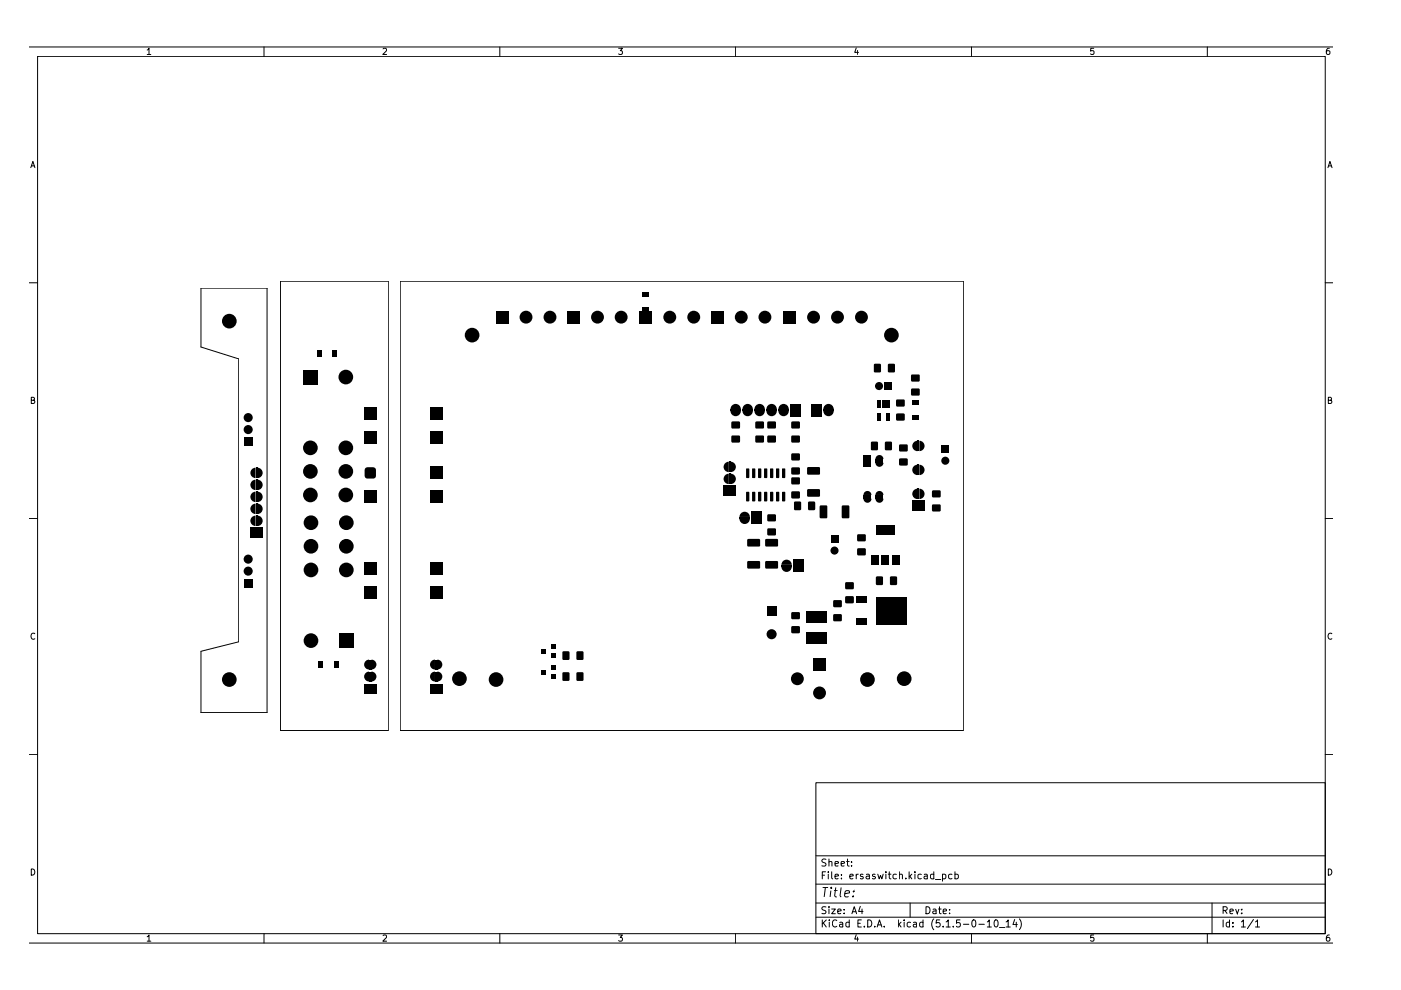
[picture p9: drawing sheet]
<svg xmlns="http://www.w3.org/2000/svg" width="297mm" height="210mm" viewBox="0 0 297 210" stroke-linecap="round" stroke-linejoin="round" font-family="sans-serif">
<g fill="none" stroke="#000" stroke-width=".21">
<path d="M6.3 10h276.3M8 11.9h273v186.1h-273zM31.2 10.6l.4-.4v1.3M31.2 11.5h.8M56 10v1.9M81.2 10.4l.5-.2 .3 .4-.8 .9h.8M106 10v1.9M131.2 10.2h.8l-.5 .5 .4 .1v.6l-.2 .1-.5-.1M156 10v1.9M181.5 10.2l-.3 .9h.8M181.8 10.7v.8M206 10v1.9"/>
<path d="M231.9 10.2h-.6l-.1 .6h.6l.1 .6-.2 .1-.5-.1M256 10v1.9M281.8 10.2h-.2a.83 .83 0 0 0-.1 1.3l.4-.1 .1-.4-.3-.3-.5 .3M6.5 35.5l.5-1.3 .4 1.3M6.7 35.2h.6M281.5 35.5l.5-1.3 .4 1.3M281.7 35.2h.6M6.3 60h1.7M59.5 59.6h22.8v95.3h-22.8zM84.9 59.6h119.3v95.3h-119.3zM281 60h1.6M42.6 61.1h14v90h-14v-13l8-2v-60l-8-2.5z"/>
<path d="M6.6 84.9l.6-.1v-.4l-.6-.2v1.3h.5l.3-.4-.3-.2M281.6 84.9l.6-.1v-.4l-.6-.2v1.3h.5l.3-.4-.3-.2M6.3 110h1.7M281 110h1.6M7.4 134.4a.58 .58 0 0 0-.8 .5 .58 .58 0 0 0 .8 .5M282.4 134.4a.58 .58 0 0 0-.8 .5 .58 .58 0 0 0 .8 .5M6.3 159.9h1.7M281 159.9h1.6M173 166h108v32h-108zM6.3 200h276.3M6.6 184.2a.65 .65 0 0 1 .8 .7 .65 .65 0 0 1-.8 .6zM31.2 198.6l.4-.4v1.3"/>
<path d="M31.2 199.5h.8M56 198v2M81.2 198.4l.5-.2 .3 .4-.8 .9h.8M106 198v2M131.2 198.2h.8l-.5 .5 .4 .2v.5l-.2 .1-.5-.1M156 198v2M173 194.5h108M173 191.5h108M173 187.5h108M173 181.5h108M174.3 195v1.5M174.3 185.6h.5"/>
<path d="M174.4 188.2h1.2M174.6 195.7l.6 .8M175 188.2l-.3 2M175 184.8h-.7v1.5M175.1 192.3l-.5-.1-.3 .2v.4l.7 .3 .1 .4-.3 .2h-.5M175.1 182.2l-.5-.1-.3 .2v.4l.7 .3 .1 .4-.3 .2h-.5M175.2 195l-.9 .9M175.6 184.8v.2M175.6 185.3v1M175.8 192.2v.2M175.8 182.8l.2-.2 .3 .1 .1 .9M175.8 182.1v1.5"/>
<path d="M175.8 192.7v1M175.8 195v.2M175.8 195.5v1M176.2 188.8l-.2 1.4M176.2 188.2v.2M176.3 192.7h.8l-.8 1h.8M176.3 184.8v1.3l.2 .2M176.8 188.8h.8M177 185.8l.8-.1-.1-.3-.4-.1-.3 .3 .1 .7h.6M177 183.1l.8-.1-.1-.3-.4-.1-.3 .2 .1 .8h.6M177.2 188.2l-.2 1.7v.2l.4 .1M177.4 195.2a.71 .71 0 0 0-1 .5 .71 .71 0 0 0 .7 .8l.3-.1"/>
<path d="M177.6 193.2l.7-.1v-.3l-.5-.1-.2 .2 .1 .8h.6M178 195.6h.6l.1 .9M178.3 188.2l-.2 1.7 .3 .3M178.3 183.1l.7-.1v-.3l-.4-.1-.3 .2 .1 .8h.6M178.4 186.2v.1M178.4 185.4v.2M178.7 195.9l-.5 .1-.2 .2 .2 .3h.5M179 193.6v.1M179 192.8v.1M179.1 189.5l1-.2v-.4h-.8l-.2 1 .2 .3 .6-.1M179.5 182.6h.6M179.7 182.1v1.3l.4 .2"/>
<path d="M180.1 195.6l-.5-.1-.3 .3 .1 .6 .2 .1h.5M180.1 195v1.5M180.2 185.8l.7-.1-.1-.3-.4-.1-.2 .3 .1 .7h.5M180.5 183.5v.1M180.5 182.7v.1M180.6 193.7l.5-1.5 .5 1.5M180.8 193.3h.7M180.9 190l-.1 .2M181 188.9v.2M181.5 198.2l-.3 .9h.8M181.5 185.3v1M181.8 198.7v.8"/>
<path d="M181.9 195.8h.5M182 185.3l-.5 .3M182.4 192.2l-.4 1h1M182.6 195h-.7v1.5h.7M182.8 192.7v1M183 185.4l-.4-.1-.2 .3 .1 .2 .5 .1v.4h-.6M183.3 196.4v.1M183.7 185.4h.6v.9M184 195a.76 .76 0 0 1 .8 .8 .76 .76 0 0 1-.8 .7zM184.3 185.7l-.5 .1-.2 .2 .2 .3h.5M185.5 196.4v.1M185.5 185.4l-.3-.1-.2 .3v.2l.5 .1v.4h-.5"/>
<path d="M186 196.5l.5-1.5 .5 1.5M186.1 185.3l.3 1 .3-.7 .3 .7 .3-1M186.1 196.1h.7M187.5 196.4v.1M187.8 184.8v.2M187.8 185.3v1M188.3 185.3h.6M188.5 184.8v1.3l.4 .2M190 185.4l-.4-.1-.3 .3 .2 .7h.5M190.5 195v1.5M190.6 196l.4 .5M190.7 185.5l.6-.1v.9"/>
<path d="M190.7 184.8v1.5M191 195.5l-.5 .6M191.7 195v.2M191.7 195.5v1M192.1 186.2v.1M192.8 184.8v1.5M192.9 185.8l.4 .5M193 191.5v3M193.1 195.6l-.5-.1-.3 .3 .1 .6 .2 .1h.5M193.3 185.3l-.5 .6M193.7 195.6h.6v.9M194 184.8v.2"/>
<path d="M194 185.3v1M194.3 195.9l-.5 .1-.2 .2 .2 .3h.5M195.3 185.4l-.4-.1-.3 .3 .1 .6 .2 .1h.4M195.7 195.6l-.4-.1-.3 .3v.6l.3 .1h.4M195.7 195v1.5M196 185.4h.5l.1 .9M196.3 192.2a.75 .75 0 0 1 .9 .8 .75 .75 0 0 1-.9 .7zM196.6 185.7l-.5 .1-.2 .2 .2 .3h.5M197.8 192.8h.6l.1 .9M198 194.8a1.67 1.67 0 0 0 0 2.3M198 185.4l-.5-.1-.2 .3v.6l.2 .1h.5M198 184.8v1.5"/>
<path d="M198.3 186.5h1.2M198.5 193.1l-.5 .1a.3 .3 0 0 0-.2 .5h.7M199 192.7h.5M199.2 192.2v1.3l.3 .2M199.3 195h-.7l-.1 .8 .2-.2 .5 .1 .1 .2v.5l-.3 .1-.5-.1M199.8 185.4l.5-.1 .2 .3v.6l-.2 .1h-.5M199.8 185.3v1.5M200 193.2l.7-.1-.1-.3-.4-.1-.2 .2v.8h.6M200 196.4v.1M200.6 195.5l.5-.5v1.5M200.6 196.5h.9M201.3 193.6v.1"/>
<path d="M201.3 192.8v.1M201.8 185.4l-.4-.1-.3 .3 .1 .6 .2 .1h.4M202.1 196.4v.1M202.5 185.4l.4-.1 .3 .3-.1 .6-.2 .1h-.4M202.5 184.8v1.5M203.5 195h-.7v.8l.2-.2 .5 .1 .1 .2-.1 .5-.2 .1-.5-.1M204.3 196h1.1M206 198v2M206.3 195.1l.1-.1a.81 .81 0 0 1 .5 .8 .81 .81 0 0 1-.5 .7 1.01 1.01 0 0 1-.1-1.4zM207.5 196h1.2M209.3 195.5l.5-.5v1.5M209.3 196.5h.9"/>
<path d="M210.9 195.2l.2-.2a.81 .81 0 0 1 .5 .8 .81 .81 0 0 1-.5 .7l-.2-.1-.1-.4zM211.9 196.7h1.2M213.3 195.5l.5-.5v1.5M213.3 196.5h.9M215.1 195l-.3 1h.9M215.5 195.5v1M216.1 194.8a1.74 1.74 0 0 1 0 2.3M231.9 198.2h-.6l-.1 .7 .2-.2 .4 .1 .1 .6-.2 .1-.5-.1M256 198v2M257 191.5v6.5M259.3 193l.7-.1 .2-.2-.1-.3-.8-.2v1.5M259.3 195v1.5"/>
<path d="M259.7 193l.5 .7M260.7 195.6l-.4-.1-.3 .3 .1 .7h.6M260.7 195v1.5M260.8 193.2l.7-.1-.1-.3-.4-.1-.2 .2v.8h.6M261.4 196.4v.1M261.4 195.6v.2M262 192.7l.3 1 .4-1M263.2 195.5l.4-.5v1.5M263.2 196.5h.8M263.3 193.6v.1M263.3 192.8v.1M265.8 195l-1.3 1.9"/>
<path d="M266.2 195.5l.4-.5v1.5M266.2 196.5h.8M281.6 184.2a.65 .65 0 0 1 .8 .7 .65 .65 0 0 1-.8 .6zM281.8 198.2h-.2a.83 .83 0 0 0-.1 1.3l.4-.1 .1-.4-.3-.3-.4 .1-.1 .2"/>
</g>
<g fill="#000">
<path d="M67.2 74.2h1v1.3h-1zM70.5 74.2h1v1.3h-1zM105.1 65.9h2.7v2.7h-2.7zM120.3 65.9h2.7v2.7h-2.7zM135.6 65.9h2.7v2.7h-2.7zM136.3 65.2h1.3v1h-1.3zM136.3 61.9h1.3v1h-1.3zM150.8 65.9h2.7v2.7h-2.7zM166.1 65.9h2.7v2.7h-2.7zM185.4 77.2l1.1-.1 .3 .1v1.5l-.1 .2h-1.4zM188.3 77.2l.2-.1 1.2 .1v1.7l-1.3 .1-.1-.2zM51.7 92.7h1.9v1.9h-1.9z"/>
<path d="M64.3 78.4h3.1v3.1h-3.1zM77.2 86.3h2.6v2.6h-2.6zM77.2 91.4h2.6v2.6h-2.6zM77.4 99.3l.5-.2h1.2l.4 .1 .2 .4-.1 1.7-.4 .2-1.7-.2-.2-.4zM91.2 86.3h2.6v2.6h-2.6zM91.2 91.4h2.6v2.6h-2.6zM153.6 98.3l.6-.3 .3-.1v2.2a1.1 1.1 0 0 1-1-.6 1.1 1.1 0 0 1 .1-1.2zM154.9 97.9a1.1 1.1 0 0 1 1.1 1.1 1.1 1.1 0 0 1-1.1 1.1zM154.9 87.1h2.2a1.1 1.1 0 0 1-1.1 1.1 1.1 1.1 0 0 1-1.1-1.1zM155.1 86.1a1.1 1.1 0 0 1 1.2-.4 1.1 1.1 0 0 1 .8 1h-2.2zM155.2 89.4h1.6l.1 .2v1.2h-1.8l-.1-1.2zM155.1 92.4h1.7l.1 1.3-.2 .2-1.5-.1-.2-.2z"/>
<path d="M157.4 87.1h2.2a1.1 1.1 0 0 1-1.1 1.1 1.1 1.1 0 0 1-1.1-1.1zM157.6 86.1a1.1 1.1 0 0 1 1.3-.4 1.1 1.1 0 0 1 .7 1h-2.2zM160 87.1h2.2a1.1 1.1 0 0 1-1.1 1.1 1.1 1.1 0 0 1-1.1-1.1zM160.2 86.1a1.1 1.1 0 0 1 1.2-.4 1.1 1.1 0 0 1 .8 1h-2.2zM160.2 89.5l1.7-.1 .1 .2-.1 1.2h-1.7zM160.2 92.4h1.7v1.3l-.1 .2-1.5-.1-.2-.2zM162.5 87.1h2.2a1.1 1.1 0 0 1-1.1 1.1 1.1 1.1 0 0 1-1.1-1.1zM162.9 85.9a1.1 1.1 0 0 1 1.2-.1 1.1 1.1 0 0 1 .6 .9h-2.2l.1-.3zM162.7 92.4h1.7l.1 1.3-.2 .2-1.5-.1-.1-.2zM162.7 89.5l1.7-.1 .1 .2v1.2h-1.7zM165 87.1h2.2a1.1 1.1 0 0 1-1.1 1.1 1.1 1.1 0 0 1-1.1-1.1zM165.2 86.1a1.1 1.1 0 0 1 1.3-.4 1.1 1.1 0 0 1 .7 1h-2.2z"/>
<path d="M167.6 85.6h2.2v2.6h-2.2zM167.8 99.2l1.7-.1 .1 1.4-.3 .1h-1.4zM167.8 96.2l1.7-.1 .1 .2v1.2l-.2 .1h-1.5l-.2-.2zM167.8 89.5l1.7-.1 .1 .2v1.2h-1.8zM167.8 92.4h1.7l.1 1.3-.2 .2-1.5-.1-.2-.2zM172 85.6h2.2v2.6h-2.2zM174.8 86.1a1.1 1.1 0 0 1 1.2-.4 1.1 1.1 0 0 1 .8 1h-2.2zM174.6 87.1h2.2a1.1 1.1 0 0 1-1.1 1.1 1.1 1.1 0 0 1-1.1-1.1zM183.1 96.5h1.7v2.5h-1.7zM184.7 93.7l1.2-.1 .2 .1 .1 1.5-.2 .2h-1.3zM185.6 97.3h1.7v.8h-1.7zM186.1 87.5h.7v1.7h-.7z"/>
<path d="M186.1 84.8h.7v1.7h-.7zM185.9 96.7a.85 .85 0 0 1 .9-.2 .85 .85 0 0 1 .5 .8h-1.7zM185.6 98.1h1.7a.85 .85 0 0 1-.8 .9 .85 .85 0 0 1-.9-.9zM187 84.8h.8v1.7h-.8zM187.5 81h1.7v1.7h-1.7zM187.6 93.7l.3-.1 1.2 .1-.1 1.7-1.2 .1-.2-.1zM188 87.5h.7v1.7h-.7zM188 84.8h.7v1.7h-.7zM190 84.8l1.7-.1 .1 .2v1.2l-.2 .1h-1.5l-.1-.3zM190 87.8l1.7-.1 .1 1.4-.2 .1-1.5-.1zM190.7 94.3l1.6-.1 .2 .2-.1 1.2-.1 .1h-1.5l-.2-.2zM190.7 97.3l1.7-.1v1.4l-.2 .1h-1.5z"/>
<path d="M193.4 84.8h1.3v1h-1.3zM193.4 88.1h1.3v1h-1.3zM193.6 93.9l.6-.4h.3v2.2a1.1 1.1 0 0 1-1-.7 1.1 1.1 0 0 1 .1-1.1zM193.9 98.7l.6-.2v2.2a1.1 1.1 0 0 1-1-.7 1.1 1.1 0 0 1 .4-1.3zM194.9 93.5a1.1 1.1 0 0 1 1.1 1.1 1.1 1.1 0 0 1-1.1 1.1zM194.9 98.5a1.1 1.1 0 0 1 1.1 1.1 1.1 1.1 0 0 1-1.1 1.1zM193.3 82.4h1.6l.1 .2v1.2h-1.8l-.1-1.2zM193.2 79.5l1.7-.1 .1 1.4-.2 .1h-1.5l-.2-.3zM199.6 94.3h1.7v1.7h-1.7zM53.1 111.9h2.6v2.2h-2.6zM53.3 109.8l.5-.4 .4-.1v2.2a1.1 1.1 0 0 1-1-.6 1.1 1.1 0 0 1 .1-1.1zM53.3 107.2l.5-.4h.4v2.2a1.1 1.1 0 0 1-1-.6 1.1 1.1 0 0 1 .1-1.2z"/>
<path d="M53.3 102.2l.5-.4 .4-.1v2.2a1.1 1.1 0 0 1-1-.6 1.1 1.1 0 0 1 .1-1.1zM53.3 104.7l.5-.4 .4-.1v2.2a1.1 1.1 0 0 1-1-.6 1.1 1.1 0 0 1 .1-1.1zM53.3 99.6l.5-.4h.4v2.2a1.1 1.1 0 0 1-1-.6 1.1 1.1 0 0 1 .1-1.2zM54.6 109.3a1.1 1.1 0 0 1 1.1 1.1 1.1 1.1 0 0 1-1.1 1.1zM54.6 106.8a1.1 1.1 0 0 1 1.1 1.1 1.1 1.1 0 0 1-1.1 1.1zM54.6 101.7a1.1 1.1 0 0 1 1.1 1.1 1.1 1.1 0 0 1-1.1 1.1zM54.6 104.2a1.1 1.1 0 0 1 1.1 1.1 1.1 1.1 0 0 1-1.1 1.1zM54.6 99.2a1.1 1.1 0 0 1 1.1 1.1 1.1 1.1 0 0 1-1.1 1.1zM77.2 104.1h2.6v2.6h-2.6zM91.2 99h2.6v2.6h-2.6zM91.2 104.1h2.6v2.6h-2.6zM153.4 103h2.6v2.2h-2.6z"/>
<path d="M153.6 100.9l.6-.4 .3-.1v2.2a1.1 1.1 0 0 1-1-.6 1.1 1.1 0 0 1 .1-1.1zM154.9 100.4a1.1 1.1 0 0 1 1.1 1.1 1.1 1.1 0 0 1-1.1 1.1zM156.8 110h2.2a1.1 1.1 0 0 1-1.1 1.1 1.1 1.1 0 0 1-1.1-1.1zM157 109a1.1 1.1 0 0 1 1.2-.4 1.1 1.1 0 0 1 .8 1h-2.2zM158.2 99.3h.6l.1 .1v1.8l-.2 .2-.5-.1zM158.2 104.3h.6l.1 .1v1.8l-.2 .1-.5-.1zM159.3 108.5h2.2v2.6h-2.2zM159.5 99.3h.5l.1 .1v1.8l-.1 .2-.6-.1zM159.5 104.3h.5l.1 .1v1.8l-.1 .1-.6-.1zM158.5 114.4l.2-.1h2.4v1.5l-.1 .1h-2.4l-.2-.2zM160.8 99.3h.5l.1 .1v1.8l-.1 .2-.6-.1zM160.7 104.3h.6l.1 .1v1.8l-.2 .1-.5-.1z"/>
<path d="M162.3 114.4l.2-.1h2.4l.1 1.5-.2 .1h-2.4l-.2-.2zM162.3 119.1l.1-.2 2.5 .1 .1 1.4-.2 .2h-2.4l-.2-.2zM162.7 109.1h1.7l.1 .1v1.2l-1.7 .1zM162.7 112.1h1.7l.1 1.3-.2 .1h-1.5l-.1-.2zM162.1 99.3h.5l.1 .1v1.8l-.2 .2-.5-.1zM162 104.3h.6l.1 .1v1.8l-.2 .1-.5-.1zM163.3 99.3h.6l.1 .1v1.8l-.2 .2-.5-.1zM163.3 104.3h.6l.1 .1v1.8l-.2 .1-.5-.1zM164.5 104.3h.6l.1 .1v1.8l-.1 .1-.6-.1zM164.6 99.3h.5l.1 .1v1.8l-.1 .2-.6-.1zM165.9 99.3h.5l.1 .1v1.8l-.2 .2-.5-.1zM165.8 104.3h.6l.1 .1v1.8l-.2 .1-.5-.1z"/>
<path d="M166.1 118.9a1.1 1.1 0 0 1 1.2-.1 1.1 1.1 0 0 1 .6 1h-2.2v-.4zM168.4 106.4l1.2-.1 .2 .2 .1 1.5-.2 .1-1.1 .1-.2-.2zM167.8 104.3l1.7-.1 .1 1.4-.3 .1-1.4-.1zM167.8 101.3l1.7-.1 .1 .2v1.2l-.2 .1h-1.5l-.2-.3zM171.4 106.4h1.4v1.5l-.1 .2h-1.3zM171.2 103.8l.1-.1h2.5l.1 1.4-.2 .2h-2.4l-.2-.2zM171.2 99.1h2.6v1.4l-.1 .1h-2.4l-.2-.2v-1.2zM173.8 107.3l.2-.2h1.2l.2 .2v2.4l-.1 .2-1.5-.1zM176.1 113.4h1.7v1.7h-1.7zM178.5 107.3l.2-.2h1.2l.2 .2v2.4l-.2 .2-1.4-.1zM183.1 104.9h1.7v.8h-1.7zM181.8 113.3h1.6l.2 .2-.1 1.2-.1 .1h-1.5l-.2-.3z"/>
<path d="M181.8 116.3h1.7v1.3l-.2 .2-1.5-.1zM183.3 104.3a.85 .85 0 0 1 .9-.1 .85 .85 0 0 1 .6 .7h-1.7zM183.1 105.7h1.7a.85 .85 0 0 1-.9 .9 .85 .85 0 0 1-.8-.9zM184.6 117.6h1.6v2.1h-1.6zM185.6 104.9h1.7v.8h-1.7zM185.8 111.3h3.9v2.1h-3.9zM185.9 104.3a.85 .85 0 0 1 .9-.1 .85 .85 0 0 1 .5 .7h-1.7zM185.6 105.7h1.7a.85 .85 0 0 1-.8 .9 .85 .85 0 0 1-.9-.9zM186.9 117.6h1.6v2.1h-1.6zM189.2 117.6h1.6v2.1h-1.6zM193.4 106.2h2.6v2.2h-2.6zM193.9 103.8l.6-.2v2.2a1.1 1.1 0 0 1-1-.7 1.1 1.1 0 0 1 .4-1.3z"/>
<path d="M194.9 103.6a1.1 1.1 0 0 1 1.1 1.1 1.1 1.1 0 0 1-1.1 1.1zM197.7 107h1.7v1.3l-.2 .2-1.5-.1-.1-.2zM197.7 104.1l1.6-.1 .2 .2-.1 1.2h-1.7zM51.7 122.7h1.9v1.9h-1.9zM71.9 134.3h3.1v3.1h-3.1zM77.2 119.3h2.6v2.6h-2.6zM77.2 124.4h2.6v2.6h-2.6zM91.2 119.3h2.6v2.6h-2.6zM91.2 124.4h2.6v2.6h-2.6zM114.7 137.6h1v.9h-1zM116.8 136.7h1v.9h-1zM116.8 138.6h1v.9h-1z"/>
<path d="M119.3 138.2l1.2-.1 .2 .1 .1 1.5-.2 .2-1.3-.1zM122.3 138.1l1.4 .1-.1 1.7h-1.2l-.2-.1zM158.5 119.1l.1-.2 2.5 .1 .1 1.4-.2 .2h-2.4l-.2-.2zM162.6 128.4h2.1v2.1h-2.1zM165.7 120.2h2.2a1.1 1.1 0 0 1-1.1 1.1 1.1 1.1 0 0 1-1.1-1.1zM168.2 118.7h2.2v2.6h-2.2zM167.8 132.8h1.7l.1 1.4-.3 .1-1.4-.1zM167.8 129.9l1.7-.1 .1 .2v1.2l-.2 .1h-1.5l-.2-.3zM171 134h4.3v2.5h-4.3zM171 129.5h4.3v2.5h-4.3zM176.7 130.3h1.7l.1 1.3-.3 .1h-1.5zM176.7 127.3h1.7l.1 .1v1.2l-.2 .2-1.5-.1-.2-.2z"/>
<path d="M179.2 126.5l1.7-.1 .1 1.4-.2 .1h-1.5zM179.2 123.5l1.7-.1 .1 .2v1.2l-.2 .1h-1.5l-.1-.2zM181.5 131.1h2.4v1.3h-2.4zM181.5 126.6h2.4v1.2h-2.4zM185.8 126.5h6.5v5.9h-6.5zM185.8 122.3h1.4l-.1 1.7-1.2 .1-.2-.2zM188.7 122.3l1.2-.1 .3 .1v1.5l-.1 .2h-1.4zM67.5 140.3h1v1.3h-1zM70.8 140.3h1v1.3h-1zM77.2 144.9h2.6v2.1h-2.6zM77.4 142.8l.9-.4v2.1a1.05 1.05 0 0 1-1-.6 1.05 1.05 0 0 1 .1-1.1zM78.3 142.4h.5v2.1h-.5z"/>
<path d="M77.4 140.3l.9-.4v2.1a1.05 1.05 0 0 1-1-.6 1.05 1.05 0 0 1 .1-1.1zM78.3 139.9h.5v2.1h-.5zM78.8 142.4a1.05 1.05 0 0 1 1 1 1.05 1.05 0 0 1-1 1.1zM78.8 139.9a1.05 1.05 0 0 1 1 1 1.05 1.05 0 0 1-1 1.1zM91.2 144.9h2.6v2.1h-2.6zM91.4 140.3l.8-.4v2.1a1.05 1.05 0 0 1-.9-.6 1.05 1.05 0 0 1 .1-1.1zM92.2 139.9h.5v2.1h-.5zM91.4 142.8l.8-.4v2.1a1.05 1.05 0 0 1-.9-.6 1.05 1.05 0 0 1 .1-1.1zM92.2 142.4h.5v2.1h-.5zM92.7 139.9a1.05 1.05 0 0 1 1.1 1 1.05 1.05 0 0 1-1.1 1.1zM92.7 142.4a1.05 1.05 0 0 1 1.1 1 1.05 1.05 0 0 1-1.1 1.1zM114.7 142h1v1h-1z"/>
<path d="M116.8 141.1h1v.9h-1zM116.8 143h1v.9h-1zM119.3 142.6l1.2-.1 .2 .1 .1 1.5-.2 .2h-1.3zM122.2 142.6l.3-.1 1.2 .1-.1 1.7-1.2 .1-.2-.1zM172.4 139.6h2.7v2.7h-2.7z"/>
<circle cx="48.6" cy="68.1" r="1.56"/>
<circle cx="73.3" cy="79.9" r="1.56"/>
<circle cx="100.1" cy="71.1" r="1.56"/>
<circle cx="111.5" cy="67.2" r="1.37"/>
<circle cx="116.6" cy="67.2" r="1.37"/>
<circle cx="126.7" cy="67.2" r="1.37"/>
<circle cx="131.7" cy="67.2" r="1.37"/>
<circle cx="142" cy="67.2" r="1.37"/>
<circle cx="147.1" cy="67.2" r="1.37"/>
<circle cx="157.2" cy="67.2" r="1.37"/>
<circle cx="162.2" cy="67.2" r="1.37"/>
<circle cx="172.5" cy="67.2" r="1.37"/>
<circle cx="177.6" cy="67.2" r="1.37"/>
<circle cx="182.6" cy="67.2" r="1.37"/>
<circle cx="189" cy="71.1" r="1.56"/>
<circle cx="52.6" cy="91.1" r=".96"/>
<circle cx="52.6" cy="88.5" r=".96"/>
<circle cx="65.8" cy="99.9" r="1.56"/>
<circle cx="65.8" cy="95" r="1.56"/>
<circle cx="73.3" cy="95" r="1.56"/>
<circle cx="73.3" cy="99.9" r="1.56"/>
<circle cx="186.4" cy="81.9" r=".86"/>
<circle cx="200.4" cy="97.7" r=".86"/>
<circle cx="52.6" cy="118.6" r=".96"/>
<circle cx="65.8" cy="104.9" r="1.56"/>
<circle cx="65.9" cy="110.8" r="1.56"/>
<circle cx="65.9" cy="115.8" r="1.56"/>
<circle cx="73.3" cy="104.9" r="1.56"/>
<circle cx="73.4" cy="115.8" r="1.56"/>
<circle cx="73.4" cy="110.8" r="1.56"/>
<circle cx="176.9" cy="116.7" r=".86"/>
<circle cx="52.6" cy="121.1" r=".96"/>
<circle cx="65.9" cy="120.8" r="1.56"/>
<circle cx="65.9" cy="135.8" r="1.56"/>
<circle cx="73.4" cy="120.8" r="1.56"/>
<circle cx="163.6" cy="134.5" r="1.07"/>
<circle cx="48.6" cy="144.1" r="1.56"/>
<circle cx="97.4" cy="143.9" r="1.56"/>
<circle cx="105.2" cy="144.1" r="1.56"/>
<circle cx="169.1" cy="143.9" r="1.37"/>
<circle cx="173.8" cy="146.9" r="1.37"/>
<circle cx="183.9" cy="144.1" r="1.56"/>
<circle cx="191.7" cy="143.9" r="1.56"/>
</g>
<g fill="none" stroke="#000" stroke-width=".4">
<path d="M54.4 99.2v2.2M154.7 97.9v2.2M154.9 86.9h2.2M157.4 86.9h2.2M160 86.9h2.2M162.5 86.9h2.2M165 86.9h2.2M174.6 86.9h2.2M194.7 93.5v2.2M194.7 98.5v2.2M54.4 101.7v2.2M54.4 104.2v2.2"/>
<path d="M54.4 106.8v2.2M54.4 109.3v2.2M154.7 100.4v2.2M156.8 109.8h2.2M165.7 120h2.2M194.7 103.6v2.2"/>
</g>
</svg>
